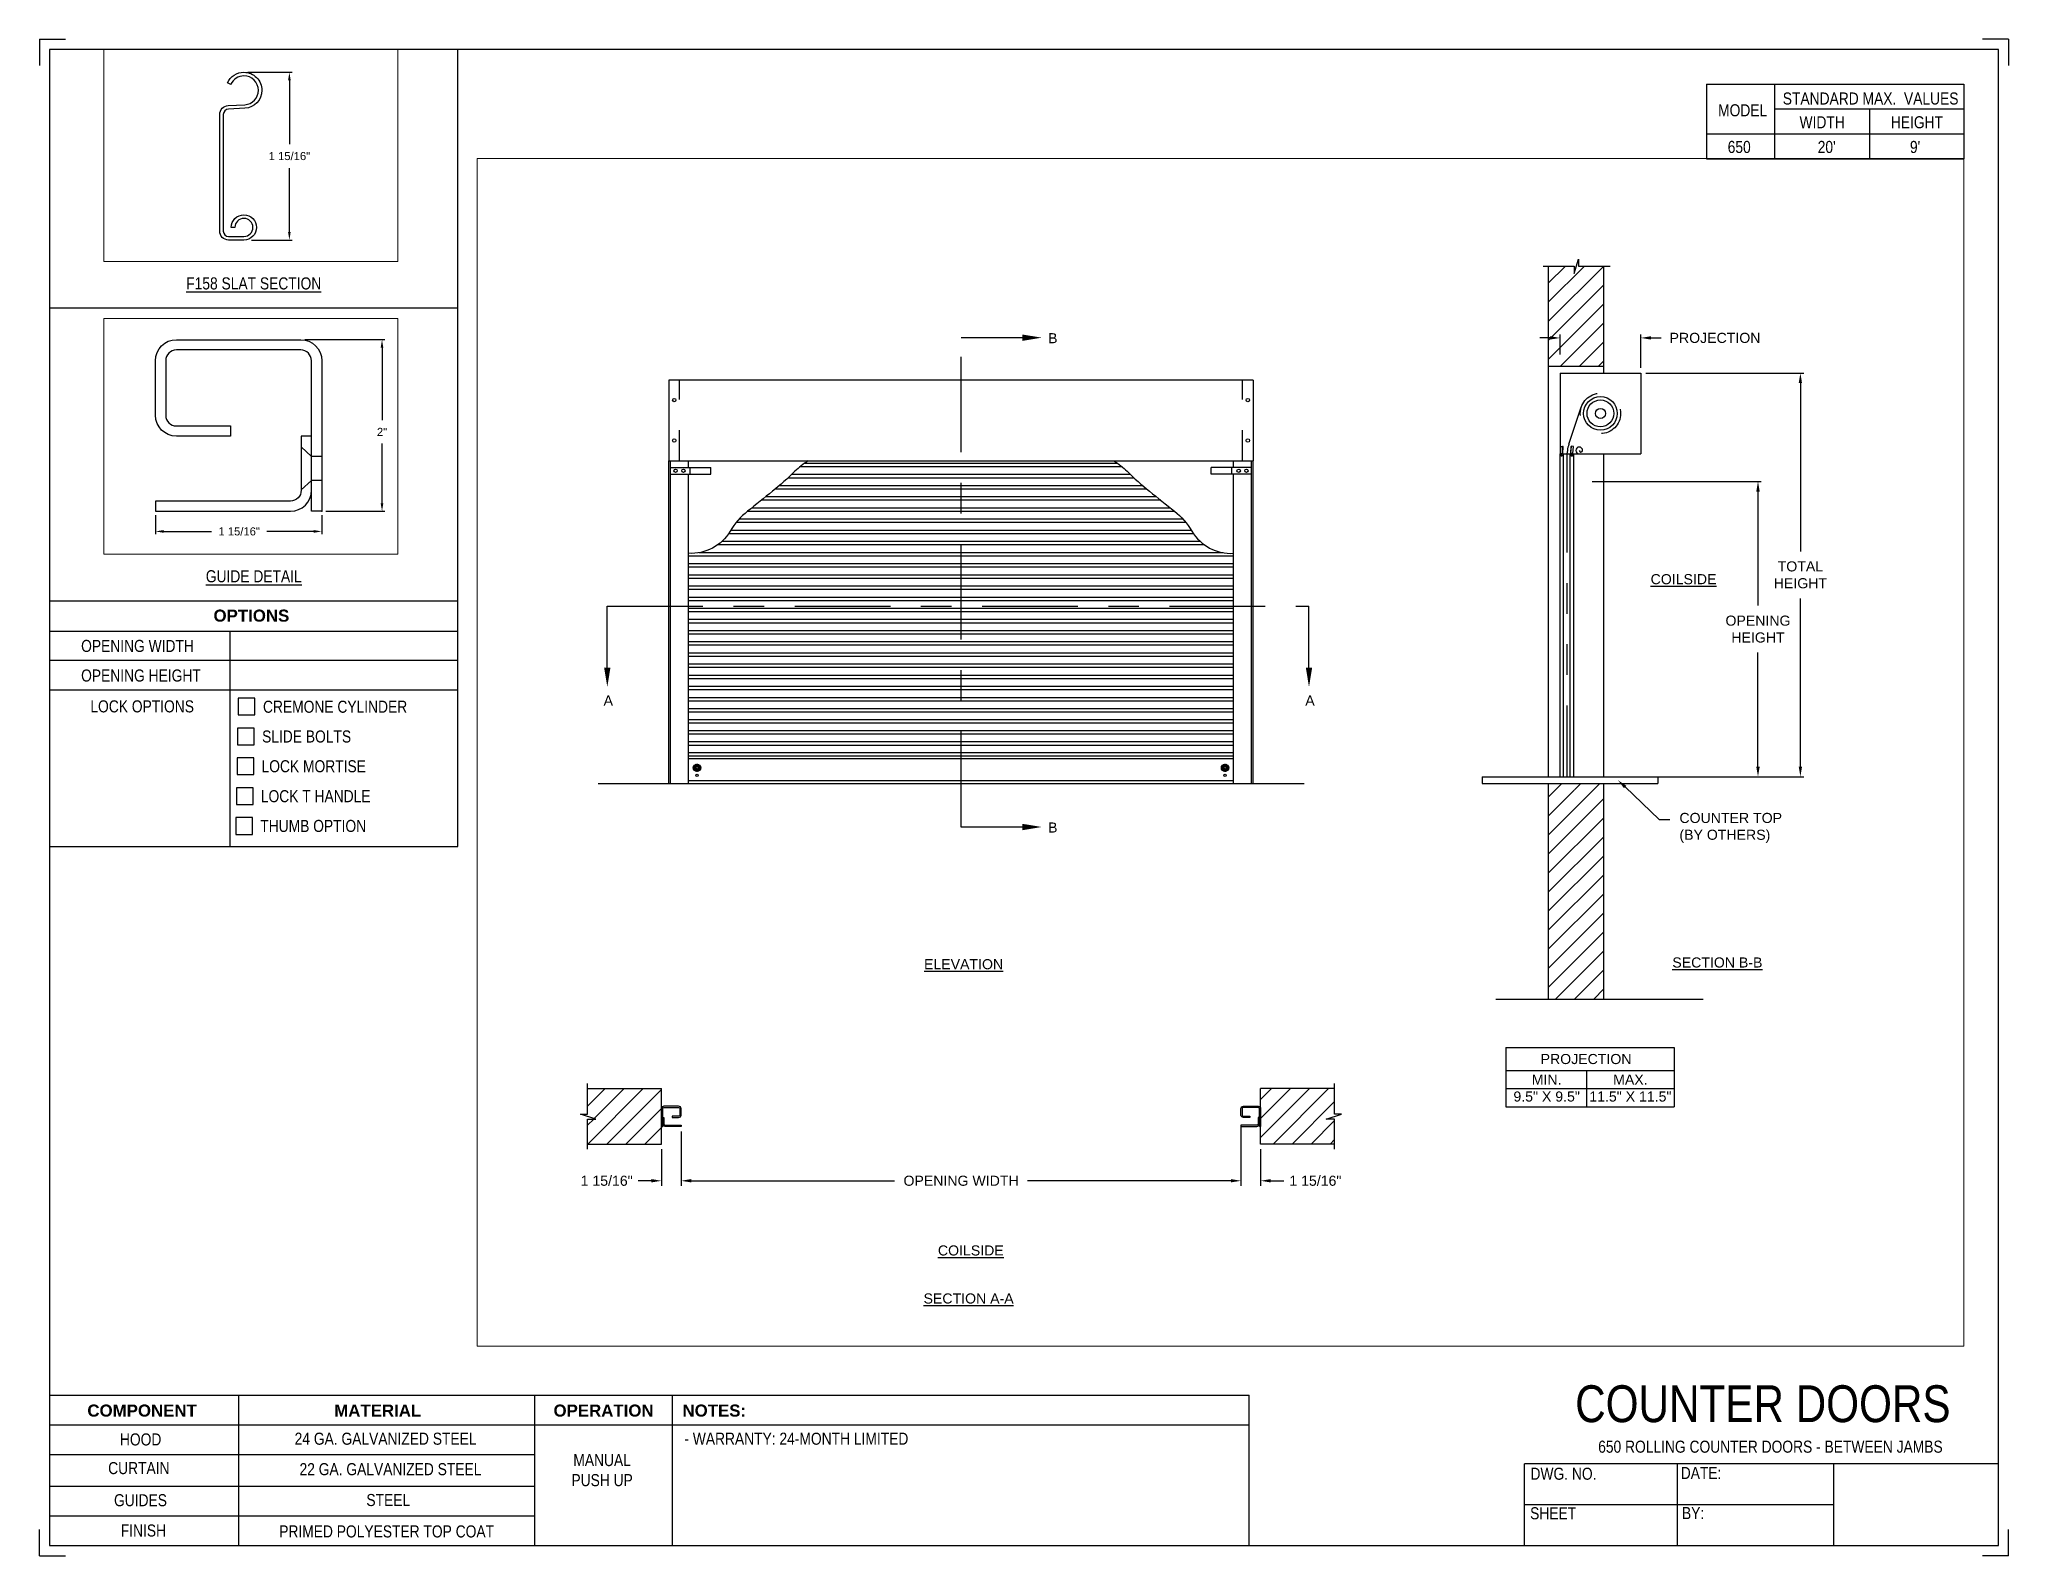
# Paper-space layout '650 PUSH UP' of a CAD drawing. Header units: inches. Extents: x 0.1 to 10.9, y 0.1 to 8.4.
# The model-space entities are those that its viewports show. They can reach past a viewport. Long polylines and large blocks are cut down to what shows.
import ezdxf
from ezdxf import colors
from ezdxf.entities.mleader import LeaderData, LeaderLine
from ezdxf.math import Vec2, Vec3

# ---------------------------------------------------------------- set-up
doc = ezdxf.new("R2010")
doc.units = ezdxf.units.IN
doc.header["$LTSCALE"] = 0.25
doc.header["$MEASUREMENT"] = 0
for name, pattern in [('CENTER', [2, 1.25, -0.25, 0.25, -0.25]), ('HIDDEN', [0.375, 0.25, -0.125]), ('PHANTOM', [2.5, 1.25, -0.25, 0.25, -0.25, 0.25, -0.25])]:
    doc.linetypes.add(name, pattern=pattern)
for name, color, linetype in [('ANNOTATIONS', 1, 'Continuous'), ('DETAILS', 4, 'Continuous'), ('PUSH UP', 7, 'Continuous'), ('SECTION CUTS', 6, 'CENTER'), ('TITLE BLOCK', 7, 'Continuous')]:
    doc.layers.add(name, color=color, linetype=linetype)
doc.styles.add('ARIAL', font='arial.ttf', dxfattribs={"height": 0.09375})
doc.styles.add('CADdetails-DIMENSIONS', font='ARIALN.TTF', dxfattribs={"height": 2.38})
doc.styles.get("Standard").update_dxf_attribs({"font": 'romans.shx'})
doc.dimstyles.new('ARIAL', dxfattribs={"dimtxt": 0.09375, "dimasz": 0.09375, "dimexe": 0.03125, "dimexo": 0.046875, "dimgap": 0.09, "dimtad": 0, "dimtih": 1, "dimtoh": 1, "dimdec": 4, "dimzin": 0, "dimdsep": 46, "dimlunit": 4, "dimtxsty": 'ARIAL', "dimcen": 0.09, "dimadec": 0, "dimazin": 0, "dimtfac": 1, "dimtdec": 4, "dimtix": 1, "dimtofl": 0, "dimtmove": 0, "dimatfit": 3, "dimfxl": 0.18, "dimfrac": 2, "dimtolj": 1, "dimtzin": 0, "dimarcsym": 0})
doc.dimstyles.new('STANDARD$0', dxfattribs={"dimtxt": 0.09375, "dimasz": 0.09375, "dimexe": 0.03125, "dimexo": 0.046875, "dimgap": 0.09, "dimtad": 0, "dimtih": 1, "dimtoh": 1, "dimdec": 4, "dimzin": 0, "dimdsep": 46, "dimtxsty": 'ARIAL', "dimcen": 0.09, "dimadec": 0, "dimazin": 0, "dimtfac": 1, "dimtdec": 4, "dimtofl": 0, "dimtmove": 0, "dimatfit": 1, "dimfxl": 1, "dimtolj": 1, "dimtzin": 0, "dimarcsym": 0})
pattern_1 = [(45, (-18.47276, 1.22668), (-0.08838835, 0.08838835), [])]
pattern_2 = [(45, (-18.47276, 1.89436), (-0.088388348, 0.088388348), [])]

psp = doc.layouts.new('650 PUSH UP')

# ---------------------------------------------------------------- texts
at = {"layer": 'TITLE BLOCK', "attachment_point": 2, "style": 'CADdetails-DIMENSIONS'}
for s, width, insert, char_height in [('MODEL', 0.28815, (9.45, 8.068), 0.0664), ('STANDARD MAX.  VALUES', 1.75949, (10.155, 8.133), 0.06641), ('WIDTH', 0.42908, (9.888, 8.002), 0.0664), ('HEIGHT', 0.42908, (10.41, 8.002), 0.0664), ('\\pxqc;650', 0.29952, (9.431, 7.866), 0.0664)]:
    psp.add_mtext_dynamic_manual_height_columns(s, width=width, gutter_width=1.363, heights=[0], dxfattribs=dict(at, insert=insert, char_height=char_height))
at = {"layer": 'TITLE BLOCK', "style": 'CADdetails-DIMENSIONS'}
for s, insert, char_height, width, attachment_point in [("20'", (9.913, 7.866), 0.0664, 1.75949, 2), ("9'", (10.4, 7.866), 0.0664, 1.75949, 2), ('{\\LF158 SLAT SECTION}', (1.248, 7.114), 0.06641, 1.75949, 2), ('{\\LGUIDE DETAIL}', (1.248, 5.5), 0.06641, 1.75949, 2), ('{\\fArial|b1|i0|c0|p34;OPTIONS}', (1.235, 5.283), 0.06641, 1.75949, 2), ('OPENING WIDTH', (0.297, 5.116), 0.06641, 1.30693, 1), ('OPENING HEIGHT', (0.297, 4.953), 0.06641, 1.30693, 1), ('LOCK OPTIONS', (0.348, 4.783), 0.06641, 1.30693, 1), ('CREMONE CYLINDER', (1.299, 4.781), 0.06641, 1.23928, 1), ('SLIDE BOLTS', (1.294, 4.617), 0.06641, 1.53035, 1), ('LOCK MORTISE', (1.291, 4.453), 0.06641, 1.53035, 1), ('LOCK T HANDLE', (1.287, 4.288), 0.06641, 1.53035, 1), ('THUMB OPTION', (1.284, 4.124), 0.06641, 1.53035, 1), ('\\A1;\\pxqc;COUNTER DOORS', (10.772, 1.008), 0.20312, 2.42116, 3), ('{\\fArial|b1|i0|c0|p34;COMPONENT}', (0.633, 0.902), 0.06641, 1.75949, 2), ('{\\fArial|b1|i0|c0|p34;MATERIAL}', (1.931, 0.902), 0.06641, 1.75949, 2), ('{\\fArial|b1|i0|c0|p34;OPERATION}', (3.175, 0.902), 0.06641, 1.75949, 2), ('{\\fArial|b1|i0|c0|p34;NOTES:}', (3.785, 0.902), 0.06641, 1.75949, 2), ('HOOD', (0.625, 0.743), 0.0664, 1.75949, 2), ('  24 GA. GALVANIZED STEEL', (1.953, 0.747), 0.06641, 1.75949, 2), ('\\pxql,t2;- WARRANTY: 24-MONTH LIMITED', (5.176, 0.747), 0.06641, 3.11182, 2), ('650 ROLLING COUNTER DOORS - BETWEEN JAMBS', (9.603, 0.703), 0.06641, 2.79915, 2), ('CURTAIN', (0.615, 0.585), 0.0664, 1.75949, 2), ('  22 GA. GALVANIZED STEEL', (1.98, 0.579), 0.06641, 1.75949, 2), ('\\pxqc;\\PMANUAL PUSH UP', (3.167, 0.74), 0.06641, 0.40286, 2), ('DWG. NO.', (8.463, 0.554), 0.0664, 1.75949, 2), ('DATE:', (9.221, 0.558), 0.0664, 1.75949, 2), ('GUIDES', (0.624, 0.408), 0.0664, 1.75949, 2), ('STEEL', (1.989, 0.409), 0.0664, 1.75949, 2), ('SHEET', (8.406, 0.336), 0.0664, 1.75949, 2), ('BY:', (9.177, 0.337), 0.0664, 1.75949, 2), ('FINISH', (0.64, 0.241), 0.0664, 1.75949, 2), ('PRIMED POLYESTER TOP COAT', (1.98, 0.236), 0.06641, 1.75949, 2)]:
    psp.add_mtext(s, dxfattribs=dict(at, insert=insert, char_height=char_height, width=width, attachment_point=attachment_point))

msp = doc.modelspace()

# ---------------------------------------------------------------- texts
at = {"layer": 'ANNOTATIONS', "char_height": 0.09375, "attachment_point": 2, "style": 'ARIAL'}
for s, insert, width in [('{\\LCOILSIDE}', (186.24071, 261.5169), 1.3823677), ('{\\LELEVATION}', (179.55534, 257.94019), 3.0834986), ('{\\LSECTION B-B}', (186.55482, 257.95615), 1.3823677), ('{\\LCOILSIDE}', (179.62258, 255.28082), 1.3823677), ('{\\LSECTION A-A}', (179.60195, 254.83468), 1.3823677)]:
    msp.add_mtext(s, dxfattribs=dict(at, insert=insert, width=width))
for s, width, insert in [('PROJECTION ', 1.7594917, (185.3356, 257.05924)), ('MIN.\\P9.5" X 9.5" ', 0.6711642, (184.96958, 256.86725)), ('MAX.\\P11.5" X 11.5"', 0.7869326, (185.74723, 256.86725))]:
    msp.add_mtext_dynamic_manual_height_columns(s, width=width, gutter_width=1.36268, heights=[0], dxfattribs=dict(at, insert=insert))
at = {"layer": 'SECTION CUTS', "style": 'ARIAL'}
for s, p in [('B', (180.33966, 263.66175)), ('A', (176.21233, 260.29612)), ('A', (182.72828, 260.29612)), ('B', (180.33966, 259.11603))]:
    msp.add_text(s, height=0.09375, dxfattribs=at).set_placement(p)

# ---------------------------------------------------------------- blocks, each defined once
blk = doc.blocks.new('*D5')
at = {"layer": 'ANNOTATIONS', "color": 0, "lineweight": -2, "transparency": 16777216}
for p, q in [((182.131, 256.387), (182.131, 255.85)), ((176.932, 256.04), (176.932, 255.85)), ((177.026, 255.881), (178.915, 255.881)), ((182.037, 255.881), (180.148, 255.881))]:
    blk.add_line(p, q, dxfattribs=at)
at = {"layer": 'ANNOTATIONS', "color": 0, "transparency": 16777216}
for points in [[(177.026, 255.897), (177.026, 255.866), (176.932, 255.881)], [(182.037, 255.897), (182.037, 255.866), (182.131, 255.881)]]:
    blk.add_solid(points, dxfattribs=at)
at = {"layer": 'defpoints', "color": 0, "transparency": 16777216}
for p in [(182.131, 256.434), (176.932, 256.087), (182.131, 255.881)]:
    blk.add_point(p, dxfattribs=at)
at = {"layer": 'ANNOTATIONS', "color": 0, "transparency": 16777216, "insert": (179.532, 255.881), "char_height": 0.09375, "attachment_point": 5, "style": 'ARIAL'}
blk.add_mtext('\\A1;OPENING WIDTH', dxfattribs=at)
blk = doc.blocks.new('*D6')
at = {"layer": 'ANNOTATIONS', "color": 0, "lineweight": -2, "transparency": 16777216}
for p, q in [((170.877, 254.326), (170.877, 254.107)), ((172.814, 254.326), (172.814, 254.107)), ((170.971, 254.138), (171.53, 254.138)), ((172.721, 254.138), (172.173, 254.138))]:
    blk.add_line(p, q, dxfattribs=at)
at = {"layer": 'ANNOTATIONS', "color": 0, "transparency": 16777216}
for points in [[(170.971, 254.154), (170.971, 254.123), (170.877, 254.138)], [(172.721, 254.154), (172.721, 254.123), (172.814, 254.138)]]:
    blk.add_solid(points, dxfattribs=at)
at = {"layer": 'defpoints', "color": 0, "transparency": 16777216}
for p in [(170.877, 254.373), (172.814, 254.373), (170.877, 254.138)]:
    blk.add_point(p, dxfattribs=at)
at = {"layer": 'ANNOTATIONS', "color": 0, "transparency": 16777216, "insert": (171.852, 254.138), "char_height": 0.09375, "attachment_point": 5, "style": 'ARIAL'}
blk.add_mtext('\\A1;1 15/16"', dxfattribs=at)
blk = doc.blocks.new('*D7')
at = {"layer": 'ANNOTATIONS', "color": 0, "lineweight": -2, "transparency": 16777216}
for p, q in [((172.616, 256.373), (173.547, 256.373)), ((173.516, 256.279), (173.516, 255.435)), ((173.516, 254.466), (173.516, 255.161)), ((172.861, 254.373), (173.547, 254.373))]:
    blk.add_line(p, q, dxfattribs=at)
at = {"layer": 'ANNOTATIONS', "color": 0, "transparency": 16777216}
for points in [[(173.5, 256.279), (173.531, 256.279), (173.516, 256.373)], [(173.5, 254.466), (173.531, 254.466), (173.516, 254.373)]]:
    blk.add_solid(points, dxfattribs=at)
at = {"layer": 'defpoints', "color": 0, "transparency": 16777216}
for p in [(172.569, 256.373), (173.516, 256.373), (172.814, 254.373)]:
    blk.add_point(p, dxfattribs=at)
at = {"layer": 'ANNOTATIONS', "color": 0, "transparency": 16777216, "insert": (173.516, 255.298), "char_height": 0.0938, "attachment_point": 5, "style": 'ARIAL'}
blk.add_mtext('\\A1;2"', dxfattribs=at)
blk = doc.blocks.new('*D9')
at = {"layer": 'ANNOTATIONS', "color": 0, "lineweight": -2, "transparency": 16777216}
for p, q in [((176.932, 256.34), (176.932, 255.834)), ((176.75, 256.176), (176.75, 255.834)), ((176.657, 255.881), (176.535, 255.881)), ((177.026, 255.881), (177.12, 255.881))]:
    blk.add_line(p, q, dxfattribs=at)
at = {"layer": 'ANNOTATIONS', "color": 0, "transparency": 16777216}
for points in [[(176.657, 255.897), (176.657, 255.866), (176.75, 255.881)], [(177.026, 255.897), (177.026, 255.866), (176.932, 255.881)]]:
    blk.add_solid(points, dxfattribs=at)
at = {"layer": 'defpoints', "color": 0, "transparency": 16777216}
for p in [(176.932, 256.387), (176.75, 256.223), (176.932, 255.881)]:
    blk.add_point(p, dxfattribs=at)
at = {"layer": 'ANNOTATIONS', "color": 0, "transparency": 16777216, "insert": (176.241, 255.881), "char_height": 0.09375, "attachment_point": 5, "style": 'ARIAL'}
blk.add_mtext('\\A1;1 15/16"', dxfattribs=at)
blk = doc.blocks.new('*D10')
at = {"layer": 'ANNOTATIONS', "color": 0, "lineweight": -2, "transparency": 16777216}
for p, q in [((182.131, 256.34), (182.131, 255.834)), ((182.313, 256.176), (182.313, 255.834)), ((182.037, 255.881), (181.944, 255.881)), ((182.407, 255.881), (182.528, 255.881))]:
    blk.add_line(p, q, dxfattribs=at)
at = {"layer": 'ANNOTATIONS', "color": 0, "transparency": 16777216}
for points in [[(182.037, 255.897), (182.037, 255.866), (182.131, 255.881)], [(182.407, 255.897), (182.407, 255.866), (182.313, 255.881)]]:
    blk.add_solid(points, dxfattribs=at)
at = {"layer": 'defpoints', "color": 0, "transparency": 16777216}
for p in [(182.131, 256.387), (182.313, 256.223), (182.313, 255.881)]:
    blk.add_point(p, dxfattribs=at)
at = {"layer": 'ANNOTATIONS', "color": 0, "transparency": 16777216, "insert": (182.822, 255.881), "char_height": 0.09375, "attachment_point": 5, "style": 'ARIAL'}
blk.add_mtext('\\A1;1 15/16"', dxfattribs=at)
blk = doc.blocks.new('*D11')
at = {"layer": 'ANNOTATIONS', "color": 0, "lineweight": -2, "transparency": 16777216}
for p, q in [((185.001, 263.711), (184.907, 263.711)), ((185.094, 263.558), (185.094, 263.743)), ((185.844, 263.432), (185.844, 263.743)), ((185.938, 263.711), (186.032, 263.711))]:
    blk.add_line(p, q, dxfattribs=at)
at = {"layer": 'ANNOTATIONS', "color": 0, "transparency": 16777216}
for points in [[(185.001, 263.727), (185.001, 263.696), (185.094, 263.711)], [(185.938, 263.727), (185.938, 263.696), (185.844, 263.711)]]:
    blk.add_solid(points, dxfattribs=at)
at = {"layer": 'defpoints', "color": 0, "transparency": 16777216}
for p in [(185.844, 263.711), (185.094, 263.511), (185.844, 263.385)]:
    blk.add_point(p, dxfattribs=at)
at = {"layer": 'ANNOTATIONS', "color": 0, "transparency": 16777216, "insert": (186.533, 263.711), "char_height": 0.09375, "attachment_point": 5, "style": 'ARIAL'}
blk.add_mtext('\\A1;PROJECTION', dxfattribs=at)
blk = doc.blocks.new('*X8')
at = {"color": 0, "linetype": 'Continuous'}
for p, q in [((2.144, 5.299), (2.185, 5.339)), ((2.144, 5.304), (2.18, 5.339)), ((2.144, 5.309), (2.174, 5.339)), ((2.145, 5.294), (2.189, 5.338)), ((2.146, 5.317), (2.167, 5.338)), ((2.147, 5.29), (2.193, 5.336)), ((2.149, 5.287), (2.167, 5.305)), ((2.164, 5.274), (2.209, 5.319)), ((2.168, 5.272), (2.211, 5.315)), ((2.172, 5.271), (2.212, 5.311)), ((2.177, 5.271), (2.212, 5.306)), ((2.178, 5.316), (2.196, 5.334)), ((2.183, 5.315), (2.2, 5.332)), ((2.186, 5.313), (2.203, 5.329)), ((2.188, 5.31), (2.205, 5.326)), ((2.189, 5.305), (2.207, 5.323)), ((2.151, 5.284), (2.168, 5.3)), ((2.154, 5.281), (2.17, 5.297)), ((2.157, 5.278), (2.174, 5.295)), ((2.16, 5.276), (2.178, 5.294)), ((2.183, 5.271), (2.212, 5.3)), ((2.191, 5.273), (2.21, 5.293))]:
    blk.add_line(p, q, dxfattribs=at)
blk = doc.blocks.new('*D12')
at = {"layer": 'ANNOTATIONS', "color": 0, "lineweight": -2, "transparency": 16777216}
for p, q in [((185.392, 262.378), (186.963, 262.378)), ((186.932, 262.284), (186.932, 261.224)), ((186.932, 259.729), (186.932, 260.789)), ((185.392, 259.635), (186.963, 259.635))]:
    blk.add_line(p, q, dxfattribs=at)
at = {"layer": 'ANNOTATIONS', "color": 0, "transparency": 16777216}
for points in [[(186.916, 262.284), (186.948, 262.284), (186.932, 262.378)], [(186.916, 259.729), (186.948, 259.729), (186.932, 259.635)]]:
    blk.add_solid(points, dxfattribs=at)
at = {"layer": 'defpoints', "color": 0, "transparency": 16777216}
for p in [(185.345, 262.378), (185.345, 259.635), (186.932, 259.635)]:
    blk.add_point(p, dxfattribs=at)
at = {"layer": 'ANNOTATIONS', "color": 0, "transparency": 16777216, "insert": (186.932, 261.006), "char_height": 0.09375, "attachment_point": 5, "style": 'ARIAL'}
blk.add_mtext('\\A1;OPENING \\PHEIGHT', dxfattribs=at)
blk = doc.blocks.new('*D13')
at = {"layer": 'ANNOTATIONS', "color": 0, "lineweight": -2, "transparency": 16777216}
for p, q in [((185.891, 263.385), (187.357, 263.385)), ((187.326, 263.291), (187.326, 261.727)), ((187.326, 259.729), (187.326, 261.292)), ((185.891, 259.635), (187.357, 259.635))]:
    blk.add_line(p, q, dxfattribs=at)
at = {"layer": 'ANNOTATIONS', "color": 0, "transparency": 16777216}
for points in [[(187.31, 263.291), (187.341, 263.291), (187.326, 263.385)], [(187.31, 259.729), (187.341, 259.729), (187.326, 259.635)]]:
    blk.add_solid(points, dxfattribs=at)
at = {"layer": 'defpoints', "color": 0, "transparency": 16777216}
for p in [(185.844, 263.385), (185.844, 259.635), (187.326, 259.635)]:
    blk.add_point(p, dxfattribs=at)
at = {"layer": 'ANNOTATIONS', "color": 0, "transparency": 16777216, "insert": (187.326, 261.51), "char_height": 0.0938, "attachment_point": 5, "style": 'ARIAL'}
blk.add_mtext('\\A1;TOTAL \\PHEIGHT', dxfattribs=at)
blk = doc.blocks.new('*D52')
at = {"layer": 'ANNOTATIONS', "color": 0, "lineweight": -2, "transparency": 16777216}
for p, q in [((171.954, 259.415), (172.468, 259.415)), ((172.437, 259.321), (172.437, 258.576)), ((172.437, 257.554), (172.437, 258.299)), ((171.996, 257.46), (172.468, 257.46))]:
    blk.add_line(p, q, dxfattribs=at)
at = {"layer": 'ANNOTATIONS', "color": 0, "transparency": 16777216}
for points in [[(172.421, 259.321), (172.452, 259.321), (172.437, 259.415)], [(172.421, 257.554), (172.452, 257.554), (172.437, 257.46)]]:
    blk.add_solid(points, dxfattribs=at)
at = {"layer": 'defpoints', "color": 0, "transparency": 16777216}
for p in [(171.907, 259.415), (171.949, 257.46), (172.437, 257.46)]:
    blk.add_point(p, dxfattribs=at)
at = {"layer": 'ANNOTATIONS', "color": 0, "transparency": 16777216, "insert": (172.437, 258.438), "char_height": 0.09375, "attachment_point": 5, "style": 'ARIAL'}
blk.add_mtext('\\A1;1 15/16"', dxfattribs=at)

# ---------------------------------------------------------------- dimensions: what is measured, and where the dimension line sits
at = {"layer": 'ANNOTATIONS'}
dim = msp.add_linear_dim(base=(185.84432, 263.71137), p1=(185.09432, 263.51065), p2=(185.84432, 263.38484), text='PROJECTION', dimstyle='STANDARD$0', dxfattribs=at)
dim.commit()
dim.dimension.update_dxf_attribs({"geometry": '*D11', "text_midpoint": (186.53343, 263.71137), "dimtype": 160})
for base, p1, p2, text, picture, middle in [((187.32564, 259.63484), (185.84432, 263.38484), (185.84432, 259.63484), 'TOTAL \\PHEIGHT', '*D13', (187.32564, 261.50984)), ((186.93189, 259.63484), (185.34463, 262.37764), (185.34463, 259.63484), 'OPENING \\PHEIGHT', '*D12', (186.93189, 261.00624))]:
    dim = msp.add_linear_dim(base=base, p1=p1, p2=p2, angle=90, text=text, dimstyle='STANDARD$0', dxfattribs=at)
    dim.commit()
    dim.dimension.update_dxf_attribs({"geometry": picture, "text_midpoint": middle})
dim = msp.add_linear_dim(base=(172.43684, 257.46018), p1=(171.90727, 259.41499), p2=(171.94944, 257.46018), angle=90, text='1 15/16"', dimstyle='STANDARD$0', dxfattribs=at)
dim.commit()
dim.dimension.update_dxf_attribs({"geometry": '*D52', "text_midpoint": (172.43684, 258.43759), "dimtype": 160})
for base, p2, angle, picture, middle in [((173.51571, 256.37255), (172.56934, 256.37255), 90, '*D7', (173.51571, 255.29795)), ((170.87684, 254.13825), (170.87684, 254.37255), 180, '*D6', (171.85177, 254.13825))]:
    dim = msp.add_linear_dim(base=base, p1=(172.81434, 254.37255), p2=p2, angle=angle, dimstyle='ARIAL', dxfattribs=at)
    dim.commit()
    dim.dimension.update_dxf_attribs({"geometry": picture, "text_midpoint": middle, "dimtype": 160})
for base, p1, p2, picture, middle in [((176.93202, 255.8812), (176.75038, 256.2227), (176.93202, 256.38686), '*D9', (176.24135, 255.8812)), ((182.31288, 255.8812), (182.13124, 256.38676), (182.31288, 256.2227), '*D10', (182.82191, 255.8812))]:
    dim = msp.add_linear_dim(base=base, p1=p1, p2=p2, text='1 15/16"', dimstyle='STANDARD$0', override={"dimexe": 0.046875, "dimgap": 0.0625, "dimlunit": 4, "dimcen": 0.089844, "dimatfit": 0, "dimfxl": 0.18, "dimfrac": 2}, dxfattribs=at)
    dim.commit()
    dim.dimension.update_dxf_attribs({"geometry": picture, "text_midpoint": middle, "dimtype": 160})
dim = msp.add_linear_dim(base=(182.13124, 255.8812), p1=(176.93202, 256.08716), p2=(182.13124, 256.43374), text='OPENING WIDTH', dimstyle='STANDARD$0', dxfattribs=at)
dim.commit()
dim.dimension.update_dxf_attribs({"geometry": '*D5', "text_midpoint": (179.53163, 255.8812)})

# ---------------------------------------------------------------- hatches: boundary and pattern name
at = {"layer": 'PUSH UP', "linetype": 'Continuous'}
h = msp.add_hatch(dxfattribs=at)
h.set_pattern_fill('ANSI31', color=256, style=0)
h.set_pattern_definition(pattern_2)
h.paths.add_polyline_path([(185.50057, 264.37936), (185.26407, 264.37936), (185.26407, 264.44402), (185.22566, 264.31066), (185.22566, 264.37936), (184.98494, 264.37936), (184.98494, 263.44734), (185.50057, 263.44734)])
h = msp.add_hatch(dxfattribs=at)
h.set_pattern_fill('ANSI31', color=256, style=0)
h.set_pattern_definition(pattern_2)
h.paths.add_polyline_path([(185.50057, 259.57084), (185.26407, 259.57084), (185.26407, 259.63549), (185.22566, 259.50214), (185.22566, 259.57084), (184.98494, 259.57084), (184.98494, 257.56912), (185.50057, 257.56912)])
at = {"layer": 'PUSH UP'}
h = msp.add_hatch(dxfattribs=at)
h.set_pattern_fill('ANSI31', color=256, style=0)
h.set_pattern_definition(pattern_1)
h.paths.add_polyline_path([(176.75038, 256.73832), (176.06288, 256.73832), (176.06288, 256.50112), (175.99878, 256.50112), (176.14085, 256.45422), (176.06288, 256.45422), (176.06288, 256.2227), (176.75038, 256.2227), (176.75038, 256.3852)])
h = msp.add_hatch(dxfattribs=at)
h.set_pattern_fill('ANSI31', color=256, style=0)
h.set_pattern_definition(pattern_1)
h.paths.add_polyline_path([(183.06448, 256.50112), (183.00038, 256.50112), (183.00038, 256.73832), (182.31288, 256.73832), (182.31288, 256.2227), (182.33105, 256.2227), (183.00038, 256.2227), (183.00038, 256.45422), (182.92241, 256.45422)])

# ---------------------------------------------------------------- linework, layer by layer
at = {"layer": 'ANNOTATIONS'}
for p, q in [((184.5894, 257.11867), (184.5894, 256.5673)), ((184.5894, 257.11867), (186.15451, 257.11867)), ((186.15451, 257.11867), (186.15451, 256.5673)), ((184.5894, 256.9072), (186.15451, 256.9072)), ((184.5894, 256.73725), (186.15451, 256.73725)), ((185.33976, 256.9072), (185.33976, 256.5673)), ((184.5894, 256.5673), (186.15451, 256.5673)), ((176.93202, 256.24926), (176.93202, 255.84995)), ((182.13124, 256.26176), (182.13124, 255.84995))]:
    msp.add_line(p, q, dxfattribs=at)
at = {"layer": 'DETAILS'}
for p, q in [((171.9065, 259.41499), (171.90726, 259.41499)), ((171.9065, 259.37299), (171.90726, 259.37299)), ((171.12184, 256.37255), (172.56934, 256.37255)), ((172.57434, 255.12255), (172.69434, 255.01317)), ((172.81434, 255.01317), (172.69434, 255.01317)), ((172.57434, 254.62255), (172.69434, 254.73192)), ((172.81434, 254.73192), (172.69434, 254.73192))]:
    msp.add_line(p, q, dxfattribs=at)
msp.add_lwpolyline([(172.11727, 259.20499, -0.39895955), (171.91826, 258.99528), (171.72602, 258.9852, 0.39895955), (171.66726, 258.92329), (171.66726, 257.56418, 0.41421356), (171.72926, 257.50218), (171.90726, 257.50218, 2.41421356), (171.80226, 257.60718), (171.76026, 257.60718, -2.41421356), (171.90726, 257.46018), (171.72926, 257.46018, -0.41421356), (171.62526, 257.56418), (171.62526, 258.92329, -0.39895955), (171.72382, 259.02715), (171.91607, 259.03722, 0.39895955), (172.07527, 259.20499, 0.41491795), (171.90687, 259.37299, 0.29455643), (171.75408, 259.27495), (171.75377, 259.27426), (171.71555, 259.29168), (171.71586, 259.29237, -0.29428604), (171.9069, 259.41499, -0.41473176)], format="xyb", close=True, dxfattribs=at)
for points in [[(172.56934, 256.37255, -0.41421356), (172.81434, 256.12755), (172.81434, 254.37255), (172.69434, 254.37255), (172.69434, 256.12755, 0.41421356), (172.56934, 256.25255), (171.12184, 256.25255, 0.41421356), (170.99684, 256.12755), (170.99684, 255.49255, 0.41421356), (171.12184, 255.36755), (171.75184, 255.36755), (171.75184, 255.24755), (171.12184, 255.24755, -0.41421356), (170.87684, 255.49255), (170.87684, 256.12755, -0.41421356), (171.12184, 256.37255)], [(172.69434, 255.24755), (172.57434, 255.24755), (172.57434, 254.61755, -0.41421356), (172.44934, 254.49255), (170.87684, 254.49255), (170.87684, 254.37255), (172.44934, 254.37255, 0.41421356), (172.69434, 254.61755)]]:
    msp.add_lwpolyline(points, format="xyb", dxfattribs=at)
msp.add_point((172.81434, 254.37255), dxfattribs=at)
msp.add_point((172.81434, 254.37255), dxfattribs=at)
at = {"layer": 'PUSH UP', "linetype": 'Continuous'}
for p, q in [((185.22566, 264.31066), (185.26407, 264.44402)), ((185.26407, 264.44402), (185.26407, 264.37936)), ((184.93855, 264.37936), (185.22566, 264.37936)), ((184.98494, 264.37936), (184.98494, 259.63484)), ((185.22566, 264.37936), (185.22566, 264.31066)), ((185.26407, 264.37936), (185.55926, 264.37936)), ((185.50057, 263.38484), (185.50057, 264.37936)), ((182.24452, 263.31883), (176.81874, 263.31883)), ((176.81874, 263.31883), (176.81874, 262.57084)), ((182.24452, 263.31883), (182.24452, 262.57084)), ((184.98494, 263.44734), (185.50057, 263.44734)), ((185.09432, 263.38484), (185.84432, 263.38484)), ((185.09432, 263.38484), (185.09432, 262.63484)), ((185.84432, 263.38484), (185.84432, 262.63484)), ((176.81874, 263.12452), (176.81874, 262.76515)), ((185.17613, 262.72392), (185.29148, 263.06924)), ((185.09432, 262.63484), (185.12557, 262.63484)), ((185.09432, 259.63484), (185.09432, 262.63484)), ((185.10165, 262.63828), (185.09856, 262.70367)), ((185.09856, 262.70367), (185.1162, 262.70367)), ((185.10165, 262.63484), (185.10165, 262.63828)), ((185.10165, 262.63828), (185.11929, 262.63828)), ((185.11929, 262.63828), (185.1162, 262.70367)), ((185.12147, 262.703), (185.1162, 262.70367)), ((185.11929, 262.63828), (185.12147, 262.703)), ((185.11929, 262.63484), (185.11929, 262.63828)), ((185.12557, 259.63484), (185.12557, 262.63484)), ((185.12557, 262.63484), (185.18807, 262.63484)), ((185.18807, 259.63484), (185.18807, 262.63484)), ((185.18807, 262.63484), (185.21932, 262.63484)), ((185.19437, 262.63923), (185.19434, 262.63828)), ((185.21199, 262.63828), (185.19434, 262.63828)), ((185.19434, 262.63484), (185.19434, 262.63828)), ((185.19437, 262.63923), (185.20096, 262.70435)), ((185.19437, 262.63923), (185.19566, 262.70397)), ((185.19566, 262.70397), (185.20096, 262.70435)), ((185.21858, 262.70341), (185.20096, 262.70435)), ((185.20369, 262.63484), (185.84432, 262.63484)), ((185.21199, 262.63828), (185.21858, 262.70341)), ((185.21199, 262.63484), (185.21199, 262.63828)), ((185.21932, 262.63484), (185.21932, 259.63484)), ((185.50057, 259.63484), (185.50057, 262.63484)), ((176.81874, 259.57084), (176.81874, 262.57084)), ((176.81874, 262.57084), (182.24452, 262.57084)), ((176.83436, 259.57084), (176.83436, 262.57084)), ((176.83436, 262.50834), (177.20936, 262.50834)), ((176.83436, 262.44584), (177.20936, 262.44584)), ((177.00038, 262.50834), (177.00038, 262.57084)), ((177.00038, 259.57084), (177.00038, 262.44584)), ((177.01601, 262.44584), (177.01601, 262.50834)), ((177.20936, 262.44584), (177.20936, 262.50834)), ((181.13971, 262.40977), (177.92355, 262.40977)), ((181.10611, 262.44102), (177.95715, 262.44102)), ((181.0275, 262.51339), (178.03576, 262.51339)), ((180.98707, 262.54464), (178.07619, 262.54464)), ((182.2289, 262.50834), (181.8539, 262.50834)), ((181.8539, 262.44584), (181.8539, 262.50834)), ((182.2289, 262.44584), (181.8539, 262.44584)), ((182.04726, 262.44584), (182.04726, 262.50834)), ((182.06288, 262.50834), (182.06288, 262.57084)), ((182.06288, 259.57084), (182.06288, 262.44584)), ((182.2289, 259.57084), (182.2289, 262.57084)), ((182.24452, 259.57084), (182.24452, 262.57084)), ((181.3471, 262.23379), (177.71616, 262.23379)), ((181.25832, 262.30616), (177.80494, 262.30616)), ((181.22132, 262.33741), (177.84194, 262.33741)), ((181.51641, 262.09893), (177.54685, 262.09893)), ((181.47678, 262.13018), (177.58648, 262.13018)), ((181.38593, 262.20254), (177.67734, 262.20254)), ((181.69098, 261.8917), (177.37228, 261.8917)), ((181.67141, 261.92295), (177.39185, 261.92295)), ((181.6207, 261.99532), (177.44256, 261.99532)), ((181.5939, 262.02657), (177.46936, 262.02657)), ((182.06288, 261.68447), (177.00038, 261.68447)), ((181.96644, 261.71572), (177.09682, 261.71572)), ((181.79232, 261.78809), (177.27094, 261.78809)), ((181.75378, 261.81934), (177.30948, 261.81934)), ((182.06288, 261.61211), (177.00038, 261.61211)), ((182.06288, 261.58086), (177.00038, 261.58086)), ((182.06288, 261.50849), (177.00038, 261.50849)), ((182.06288, 261.47724), (177.00038, 261.47724)), ((182.06288, 261.40488), (177.00038, 261.40488)), ((182.06288, 261.37363), (177.00038, 261.37363)), ((182.06288, 261.30126), (177.00038, 261.30126)), ((182.06288, 261.27001), (177.00038, 261.27001)), ((182.06288, 261.19765), (177.00038, 261.19765)), ((182.06288, 261.1664), (177.00038, 261.1664)), ((182.06288, 261.09403), (177.00038, 261.09403)), ((182.06288, 261.06278), (177.00038, 261.06278)), ((182.06288, 260.99042), (177.00038, 260.99042)), ((182.06288, 260.95917), (177.00038, 260.95917)), ((182.06288, 260.88681), (177.00038, 260.88681)), ((182.06288, 260.85556), (177.00038, 260.85556)), ((182.06288, 260.78319), (177.00038, 260.78319)), ((182.06288, 260.75194), (177.00038, 260.75194)), ((182.06288, 260.67958), (177.00038, 260.67958)), ((182.06288, 260.64833), (177.00038, 260.64833)), ((182.06288, 260.57596), (177.00038, 260.57596)), ((182.06288, 260.54471), (177.00038, 260.54471)), ((182.06288, 260.47235), (177.00038, 260.47235)), ((182.06288, 260.4411), (177.00038, 260.4411)), ((182.06288, 260.36873), (177.00038, 260.36873)), ((182.06288, 260.33748), (177.00038, 260.33748)), ((182.06288, 260.26512), (177.00038, 260.26512)), ((182.06288, 260.23387), (177.00038, 260.23387)), ((182.06288, 260.16465), (177.00038, 260.16465)), ((182.06288, 260.1334), (177.00038, 260.1334)), ((182.06288, 260.06103), (177.00038, 260.06103)), ((182.06288, 260.02978), (177.00038, 260.02978)), ((182.06288, 259.95742), (177.00038, 259.95742)), ((182.06288, 259.92617), (177.00038, 259.92617)), ((182.06288, 259.85675), (177.00038, 259.85675)), ((182.06288, 259.8255), (177.00038, 259.8255)), ((182.06288, 259.80058), (177.00038, 259.80058)), ((182.06288, 259.59789), (177.00038, 259.59789)), ((184.36934, 259.63484), (186.00057, 259.63484)), ((184.36934, 259.63484), (184.36934, 259.57084)), ((184.36934, 259.57084), (186.00057, 259.57084)), ((184.98494, 259.57084), (184.98494, 257.56948)), ((185.50057, 257.56948), (185.50057, 259.57084)), ((186.00057, 259.63484), (186.00057, 259.57084)), ((184.4992, 257.56948), (186.42292, 257.56948)), ((176.06288, 256.50112), (176.06288, 256.7852)), ((183.00038, 256.50112), (183.00038, 256.7852)), ((176.14085, 256.45422), (175.99878, 256.50112)), ((175.99878, 256.50112), (176.06288, 256.50112)), ((176.06288, 256.17582), (176.06288, 256.45422)), ((176.06288, 256.45422), (176.14085, 256.45422)), ((176.75038, 256.44692), (176.76163, 256.44692)), ((176.75038, 256.42055), (176.76163, 256.42055)), ((176.77288, 256.45717), (176.76163, 256.44692)), ((176.77288, 256.4103), (176.76163, 256.42055)), ((182.29038, 256.45717), (182.30163, 256.44692)), ((182.29038, 256.4103), (182.30163, 256.42055)), ((182.31288, 256.44692), (182.30163, 256.44692)), ((182.31288, 256.42055), (182.30163, 256.42055)), ((182.92241, 256.45422), (183.06448, 256.50112)), ((183.00038, 256.45422), (182.92241, 256.45422)), ((183.06448, 256.50112), (183.00038, 256.50112)), ((183.00038, 256.17582), (183.00038, 256.45422))]:
    msp.add_line(p, q, dxfattribs=at)
at = {"layer": 'PUSH UP', "linetype": 'HIDDEN'}
for p, q in [((176.91835, 262.57084), (176.91835, 263.31883)), ((176.91835, 262.57084), (176.91835, 263.31883)), ((182.14491, 262.57084), (182.14491, 263.31883))]:
    msp.add_line(p, q, dxfattribs=at)
at = {"layer": 'PUSH UP', "linetype": 'PHANTOM'}
msp.add_line((185.15682, 262.60511), (185.15682, 259.63484), dxfattribs=at)
at = {"layer": 'PUSH UP'}
for p, q in [((176.16059, 259.57084), (182.71883, 259.57084)), ((176.06288, 256.73832), (176.75038, 256.73832)), ((176.75038, 256.2227), (176.75038, 256.73832)), ((182.31288, 256.2227), (182.31288, 256.73832)), ((183.00038, 256.73832), (182.31288, 256.73832)), ((176.06288, 256.2227), (176.75038, 256.2227)), ((183.00038, 256.2227), (182.31288, 256.2227))]:
    msp.add_line(p, q, dxfattribs=at)
at = {"layer": 'PUSH UP', "linetype": 'Continuous'}
for points in [[(178.11172, 262.56883, 0.04994125), (177.98963, 262.47208, -0.02135943), (177.78118, 262.28659, -0.00459955), (177.54958, 262.10109, 0.09348756), (177.38745, 261.91559, -0.28353071), (177.00038, 261.71091, 0.72847355)], [(180.95154, 262.56883, -0.04994125), (181.07363, 262.47208, 0.02135943), (181.28208, 262.28659, 0.00459955), (181.51368, 262.10109, -0.09348756), (181.67581, 261.91559, 0.28353071), (182.06288, 261.71091, -0.72847355)]]:
    msp.add_lwpolyline(points, format="xyb", dxfattribs=at)
at = {"layer": 'PUSH UP'}
for points in [[(176.76163, 256.38686), (176.76163, 256.55139, -0.41421356), (176.77335, 256.56311), (176.90905, 256.56311, -0.41421356), (176.92077, 256.55139), (176.92077, 256.49186, -0.41421356), (176.90905, 256.48014), (176.84999, 256.48014), (176.84999, 256.46889), (176.90905, 256.46889, 0.41421356), (176.93202, 256.49186), (176.93202, 256.55139, 0.41421356), (176.90905, 256.57436), (176.77335, 256.57436, 0.41421356), (176.75038, 256.55139), (176.75038, 256.38686)], [(182.30163, 256.38686), (182.30163, 256.55139, 0.41421356), (182.28991, 256.56311), (182.15421, 256.56311, 0.41421356), (182.14249, 256.55139), (182.14249, 256.49186, 0.41421356), (182.15421, 256.48014), (182.21327, 256.48014), (182.21327, 256.46889), (182.15421, 256.46889, -0.41421356), (182.13124, 256.49186), (182.13124, 256.55139, -0.41421356), (182.15421, 256.57436), (182.28991, 256.57436, -0.41421356), (182.31288, 256.55139), (182.31288, 256.38686)], [(176.93202, 256.38686), (176.7846, 256.38686, -0.41421356), (176.76163, 256.40983), (176.76163, 256.46889), (176.77288, 256.46889), (176.77288, 256.40983, 0.41421356), (176.7846, 256.39811), (176.93202, 256.39811)], [(182.13124, 256.38686), (182.27866, 256.38686, 0.41421356), (182.30163, 256.40983), (182.30163, 256.46889), (182.29038, 256.46889), (182.29038, 256.40983, -0.41421356), (182.27866, 256.39811), (182.13124, 256.39811)]]:
    msp.add_lwpolyline(points, format="xyb", close=True, dxfattribs=at)
at = {"layer": 'PUSH UP', "linetype": 'Continuous'}
for centre, radius in [((176.86854, 263.13334), 0.01562), ((176.86854, 263.13334), 0.01562), ((182.19472, 263.13334), 0.01562), ((182.19472, 263.13334), 0.01562), ((185.46932, 263.00984), 0.15625), ((185.46932, 263.00984), 0.125), ((185.46932, 263.00984), 0.04685), ((176.86854, 262.75834), 0.01562), ((176.86854, 262.75834), 0.01562), ((182.19472, 262.75834), 0.01562), ((182.19472, 262.75834), 0.01562), ((185.11025, 262.61886), 0.00687), ((185.20339, 262.61886), 0.00687), ((176.88124, 262.47709), 0.01562), ((176.95351, 262.47709), 0.01562), ((182.10976, 262.47709), 0.01562), ((182.18202, 262.47709), 0.01562), ((177.08015, 259.71771), 0.0344), ((177.08015, 259.71771), 0.01114), ((181.98311, 259.71771), 0.0344), ((181.98311, 259.71771), 0.01114), ((177.08015, 259.64683), 0.01114), ((181.98311, 259.64683), 0.01114)]:
    msp.add_circle(centre, radius, dxfattribs=at)
at = {"layer": 'PUSH UP', "linetype": 'HIDDEN'}
msp.add_circle((185.46932, 263.00984), 0.1875, dxfattribs=at)
at = {"layer": 'PUSH UP', "linetype": 'Continuous'}
for centre, radius, start, end in [((185.53182, 262.60511), 0.375, 161.529967, 180), ((185.27248, 262.66609), 0.03125, 0, 180), ((185.27248, 262.66609), 0.03125, 180, 270), ((185.2881, 262.66609), 0.01562, 180, 0)]:
    msp.add_arc(centre, radius, start, end, dxfattribs=at)
at = {"layer": 'SECTION CUTS'}
for p, q in [((179.53163, 259.16772), (179.53163, 263.71345)), ((176.24681, 261.21856), (182.76276, 261.21856))]:
    msp.add_line(p, q, dxfattribs=at)

# ---------------------------------------------------------------- block references
at = {"layer": 'PUSH UP', "linetype": 'Continuous'}
msp.add_blockref('*X8', (174.9021, 254.41258), dxfattribs=at)
at = {"layer": 'PUSH UP', "linetype": 'Continuous', "xscale": -1}
msp.add_blockref('*X8', (184.16116, 254.41258), dxfattribs=at)

msp.set_redraw_order([(e.dxf.handle, doc.entitydb.next_handle()) for e in msp.query("TEXT MTEXT ATTDEF DIMENSION ARC_DIMENSION")])  # texts and dimensions are drawn at this point

# ---------------------------------------------------------------- leaders
at = {"layer": 'ANNOTATIONS'}
ml = msp.add_multileader_mtext('Standard', dxfattribs=at)
ml.set_content('COUNTER TOP\\P(BY OTHERS)', color=256, style='ARIAL')
ml.set_leader_properties()
ml.build(insert=Vec2(0, 0))
ml.multileader.update_dxf_attribs({"dogleg_length": 0.36, "arrow_head_size": 0.09375})
ctx = ml.context
ctx.base_point, ctx.char_height, ctx.arrow_head_size, ctx.landing_gap_size, ctx.plane_origin = Vec3(186.11246, 259.23816), 0.09375, 0.09375, 0.09, Vec3(185.32742, 258.80493)
notes = []
notes.append((ctx, [(0, (1, 1, 0), (186.0145, 259.23816), (1, 0), 0.09796, [(0, [(185.63033, 259.60422)], 0, [])])]))
ctx.mtext.insert, ctx.mtext.flow_direction = Vec3(186.20246, 259.29881), 5
at = {"layer": 'SECTION CUTS'}
ml = msp.add_multileader_mtext('Standard', dxfattribs=at)
ml.set_content('', color=256)
ml.set_leader_properties()
ml.build(insert=Vec2(0, 0))
ml.multileader.update_dxf_attribs({"dogleg_length": 0, "arrow_head_size": 0.18})
ctx = ml.context
ctx.base_point, ctx.char_height, ctx.arrow_head_size, ctx.landing_gap_size, ctx.plane_origin, ctx.plane_x_axis, ctx.plane_y_axis = Vec3(179.53163, 263.71345), 0.18, 0.18, 0, Vec3(180.28115, 263.71345), Vec3(0, 1), Vec3(-1, 0)
notes.append((ctx, [(0, (1, 1, 0), (179.53163, 263.71345), (1, 0), 0, [(0, [(180.28115, 263.71345)], 0, [])])]))
ctx.mtext.insert, ctx.mtext.text_direction, ctx.mtext.rotation, ctx.mtext.flow_direction = Vec3(179.44163, 263.71345), Vec3(0, 1), 1.57079633, 5
ml = msp.add_multileader_mtext('Standard', dxfattribs=at)
ml.set_content('', color=256)
ml.set_leader_properties()
ml.build(insert=Vec2(0, 0))
ml.multileader.update_dxf_attribs({"dogleg_length": 0, "arrow_head_size": 0.18})
ctx = ml.context
ctx.base_point, ctx.char_height, ctx.arrow_head_size, ctx.landing_gap_size, ctx.plane_origin = Vec3(176.24681, 261.21856), 0.18, 0.18, 0, Vec3(176.24681, 260.46904)
notes.append((ctx, [(0, (1, 1, 0), (176.24681, 261.21856), (1, 0), 0, [(0, [(176.24681, 260.46904)], 0, [])])]))
ctx.mtext.insert, ctx.mtext.flow_direction = Vec3(176.24681, 261.30856), 5
ml = msp.add_multileader_mtext('Standard', dxfattribs=at)
ml.set_content('', color=256)
ml.set_leader_properties()
ml.build(insert=Vec2(0, 0))
ml.multileader.update_dxf_attribs({"dogleg_length": 0, "arrow_head_size": 0.18})
ctx = ml.context
ctx.base_point, ctx.char_height, ctx.arrow_head_size, ctx.landing_gap_size, ctx.plane_origin = Vec3(182.76276, 261.21856), 0.18, 0.18, 0, Vec3(182.76276, 260.46904)
notes.append((ctx, [(0, (1, 1, 0), (182.76276, 261.21856), (1, 0), 0, [(0, [(182.76276, 260.46904)], 0, [])])]))
ctx.mtext.insert, ctx.mtext.flow_direction = Vec3(182.76276, 261.30856), 5
ml = msp.add_multileader_mtext('Standard', dxfattribs=at)
ml.set_content('', color=256)
ml.set_leader_properties()
ml.build(insert=Vec2(0, 0))
ml.multileader.update_dxf_attribs({"dogleg_length": 0, "arrow_head_size": 0.18})
ctx = ml.context
ctx.base_point, ctx.char_height, ctx.arrow_head_size, ctx.landing_gap_size, ctx.plane_origin, ctx.plane_x_axis, ctx.plane_y_axis = Vec3(179.53163, 259.16772), 0.18, 0.18, 0, Vec3(180.28115, 259.16772), Vec3(0, 1), Vec3(-1, 0)
notes.append((ctx, [(0, (1, 1, 0), (179.53163, 259.16772), (1, 0), 0, [(0, [(180.28115, 259.16772)], 0, [])])]))
ctx.mtext.insert, ctx.mtext.text_direction, ctx.mtext.rotation, ctx.mtext.flow_direction = Vec3(179.44163, 259.16772), Vec3(0, 1), 1.57079633, 5
for ctx, leaders in notes:
    for number, flags, end, landing, length, lines in leaders:
        leader = LeaderData()
        leader.index, (leader.has_last_leader_line, leader.has_dogleg_vector, leader.attachment_direction) = number, flags
        leader.last_leader_point, leader.dogleg_vector, leader.dogleg_length = Vec3(end), Vec3(landing), length
        for number, points, colour, breaks in lines:
            line = LeaderLine()
            line.index, line.vertices, line.color, line.breaks = number, Vec3.list(points), colors.encode_raw_color(colour), breaks
            leader.lines.append(line)
        ctx.leaders.append(leader)

# ---------------------------------------------------------------- linework, layer by layer
psp.add_line((10.148, 8.042), (10.148, 7.768))
at = {"layer": 'defpoints'}
for p, q in [((0.067, 8.426), (0.067, 8.281)), ((0.067, 8.426), (0.211, 8.426)), ((10.915, 8.426), (10.771, 8.426)), ((10.915, 8.426), (10.915, 8.281)), ((0.067, 0.069), (0.067, 0.214)), ((10.915, 0.069), (10.915, 0.214)), ((0.067, 0.069), (0.211, 0.069)), ((10.915, 0.069), (10.771, 0.069))]:
    psp.add_line(p, q, dxfattribs=at)
at = {"layer": 'TITLE BLOCK'}
for p, q in [((10.859, 8.37), (0.123, 8.37)), ((0.123, 8.37), (0.123, 0.125)), ((2.373, 3.977), (2.373, 8.37)), ((10.859, 0.125), (10.859, 8.37)), ((9.25, 8.178), (9.25, 7.768)), ((9.25, 8.178), (10.669, 8.178)), ((9.626, 8.178), (9.626, 7.768)), ((10.669, 8.178), (10.669, 7.768)), ((9.626, 8.042), (10.669, 8.042)), ((9.25, 7.905), (10.669, 7.905)), ((9.25, 7.768), (10.669, 7.768)), ((2.373, 6.944), (0.123, 6.944)), ((2.373, 5.329), (0.123, 5.329)), ((0.123, 5.165), (2.373, 5.165)), ((1.117, 5.165), (1.117, 3.977)), ((2.373, 5.002), (0.123, 5.002)), ((2.373, 4.839), (0.123, 4.839)), ((0.123, 3.977), (2.373, 3.977)), ((0.123, 0.954), (6.732, 0.954)), ((1.166, 0.125), (1.166, 0.954)), ((2.797, 0.125), (2.797, 0.954)), ((3.555, 0.125), (3.555, 0.954)), ((6.732, 0.125), (6.732, 0.954)), ((0.123, 0.79), (3.555, 0.79)), ((3.555, 0.79), (6.732, 0.79)), ((0.123, 0.627), (2.797, 0.627)), ((10.859, 0.575), (8.249, 0.575)), ((8.249, 0.125), (8.249, 0.575)), ((9.091, 0.125), (9.091, 0.575)), ((9.953, 0.125), (9.953, 0.575)), ((0.123, 0.452), (2.797, 0.452)), ((9.953, 0.35), (8.249, 0.35)), ((0.123, 0.289), (2.797, 0.289)), ((0.123, 0.125), (10.859, 0.125))]:
    psp.add_line(p, q, dxfattribs=at)
for points in [[(1.254, 4.795), (1.162, 4.795), (1.162, 4.703), (1.254, 4.703)], [(1.251, 4.63), (1.159, 4.63), (1.159, 4.538), (1.251, 4.538)], [(1.248, 4.466), (1.156, 4.466), (1.156, 4.374), (1.248, 4.374)], [(1.245, 4.301), (1.153, 4.301), (1.153, 4.209), (1.245, 4.209)], [(1.242, 4.137), (1.15, 4.137), (1.15, 4.044), (1.242, 4.044)]]:
    psp.add_lwpolyline(points, close=True, dxfattribs=at)

psp.set_redraw_order([(e.dxf.handle, doc.entitydb.next_handle()) for e in psp.query("TEXT MTEXT ATTDEF DIMENSION ARC_DIMENSION")])  # texts and dimensions are drawn at this point

# ---------------------------------------------------------------- viewports
at = {"layer": 'defpoints'}
for center, size, view_center_point, view_height, status in [((1.232, 7.786), (1.619, 1.16721), (171.98798, 258.44581), 2.4678108, 4), ((1.232, 6.238), (1.619, 1.30037), (171.98798, 255.24637), 2.7493461, 3)]:
    psp.add_viewport(center=center, size=size, view_center_point=view_center_point, view_height=view_height, status=status, dxfattribs=at)
psp.add_viewport(center=(6.574, 4.496), size=(8.19, 6.54575), view_center_point=(181.94167, 259.86069), view_height=11.0338193, dxfattribs=at)

doc.saveas('drawing.dxf')
